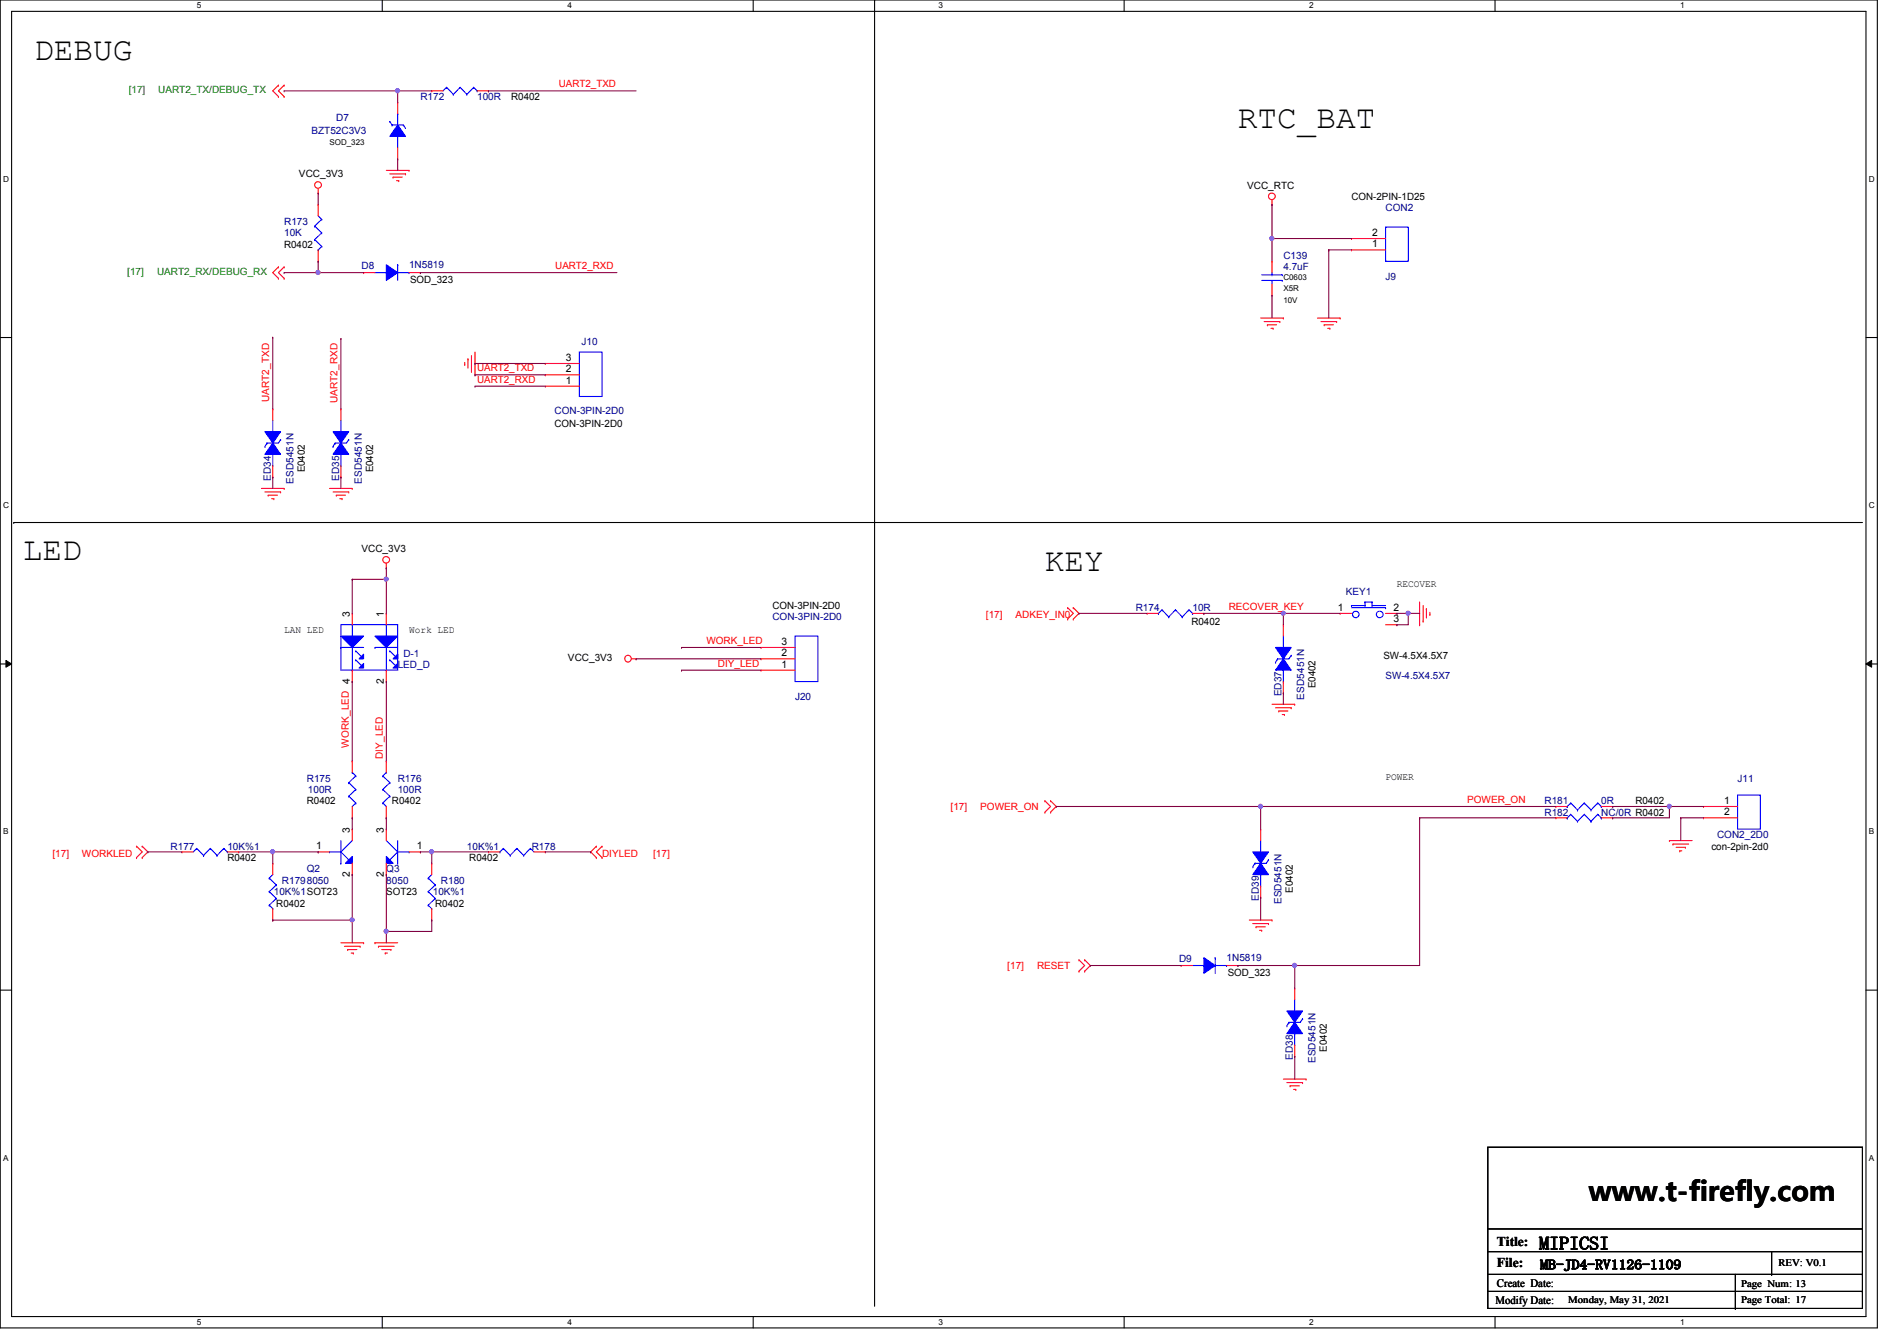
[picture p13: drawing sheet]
<svg xmlns="http://www.w3.org/2000/svg" width="297mm" height="210mm" viewBox="0 0 297 210" stroke-linecap="round" stroke-linejoin="round" font-family="sans-serif">
<defs><g id="words">
<g font-size="5.1">
<text x="5.4" y="9.4">DEBUG</text>
<text x="193.8" y="20.1">RTC_BAT</text>
<text x="3.6" y="87.7">LED</text>
<text x="163.6" y="89.5">KEY</text>
</g>
<text font-size="4.2" x="248.8" y="188">www.t-firefly.com</text>
<text font-size="2.8" x="241" y="195.6">MIPICSI</text>
<g font-size="2.1">
<text x="234.4" y="195">Title:</text>
<text x="234.4" y="198.2">File:</text>
<text x="241.2" y="198.7">MB-JD4-RV1126-1109</text>
</g>
<g font-size="1.8">
<text x="234.4" y="201.5">Create Date:</text>
<text x="234.2" y="204.1">Modify Date:</text>
</g>
<g font-size="1.6" fill="#008000">
<text x="20.1" y="14.6">[17]</text>
<text x="24.8" y="14.6">UART2_TX/DEBUG_TX</text>
<text x="19.9" y="43.1">[17]</text>
<text x="24.6" y="43.1">UART2_RX/DEBUG_RX</text>
</g>
<g font-size="1.6" fill="#000080">
<text x="65.8" y="15.7">R172</text>
<text x="74.7" y="15.7">100R</text>
<text x="48.8" y="21">BZT52C3V3</text>
<text x="52.7" y="18.9">D7</text>
<text x="44.5" y="35.2">R173</text>
<text x="217" y="33.1">CON2</text>
<text x="44.5" y="37">10K</text>
<text x="64" y="42">1N5819</text>
<text x="201" y="40.6">C139</text>
<text x="56.6" y="42.2">D8</text>
<text x="201" y="42.3">4.7uF</text>
<text x="217" y="43.8">J9</text>
<text x="91.1" y="54.1">J10</text>
<text x="86.8" y="64.7">CON-3PIN-2D0</text>
<text x="42.4" y="75.2" transform="rotate(-90 42.4 75.2)">ED34</text>
<text x="46" y="75.7" transform="rotate(-90 46 75.7)">ESD5451N</text>
<text x="53.1" y="75.2" transform="rotate(-90 53.1 75.2)">ED35</text>
<text x="56.6" y="75.7" transform="rotate(-90 56.6 75.7)">ESD5451N</text>
<text x="177.8" y="95.7">R174</text>
<text x="186.7" y="95.7">10R</text>
<text x="210.7" y="93.2">KEY1</text>
<text x="120.9" y="97.1">CON-3PIN-2D0</text>
<text x="62.3" y="104.6">LED_D</text>
<text x="63.2" y="102.8">D-1</text>
<text x="217" y="106.3">SW-4.5X4.5X7</text>
<text x="124.5" y="109.6">J20</text>
<text x="200.7" y="109" transform="rotate(-90 200.7 109)">ED37</text>
<text x="204.2" y="109.5" transform="rotate(-90 204.2 109.5)">ESD5451N</text>
<text x="48" y="122.3">R175</text>
<text x="48.2" y="124.1">100R</text>
<text x="62.3" y="122.3">R176</text>
<text x="62.3" y="124.1">100R</text>
<text x="241.8" y="125.9">R181</text>
<text x="250.7" y="125.9">0R</text>
<text x="272.1" y="122.3">J11</text>
<text x="241.8" y="127.7">R182</text>
<text x="250.7" y="127.7">NC/0R R0402</text>
<text x="268.9" y="131.2">CON2_2D0</text>
<text x="26.7" y="133">R177</text>
<text x="35.6" y="133">10K%1</text>
<text x="48" y="136.6">Q2</text>
<text x="60.5" y="136.6">Q3</text>
<text x="73.1" y="133">10K%1</text>
<text x="83.3" y="133">R178</text>
<text x="42.9" y="140.1">10K%1SOT23</text>
<text x="44.2" y="138.3">R1798050</text>
<text x="60.5" y="138.3">8050</text>
<text x="67.8" y="140.1">10K%1</text>
<text x="69" y="138.3">R180</text>
<text x="197.1" y="141" transform="rotate(-90 197.1 141)">ED39</text>
<text x="200.7" y="141.5" transform="rotate(-90 200.7 141.5)">ESD5451N</text>
<text x="184.6" y="150.6">D9</text>
<text x="192.1" y="150.5">1N5819</text>
<text x="202.4" y="165.9" transform="rotate(-90 202.4 165.9)">ED38</text>
<text x="206" y="166.4" transform="rotate(-90 206 166.4)">ESD5451N</text>
</g>
<g font-size="1.6">
<text x="80" y="15.7">R0402</text>
<text x="46.8" y="27.8">VCC_3V3</text>
<text x="195.3" y="29.5">VCC_RTC</text>
<text x="211.6" y="31.3">CON-2PIN-1D25</text>
<text x="44.5" y="38.8">R0402</text>
<text x="214.8" y="38.7">1</text>
<text x="214.8" y="37">2</text>
<text x="64.2" y="44.3">SOD_323</text>
<text x="88.6" y="56.5">3</text>
<text x="88.6" y="58.3">2</text>
<text x="88.6" y="60.1">1</text>
<text x="86.8" y="66.9">CON-3PIN-2D0</text>
<text x="47.7" y="74" transform="rotate(-90 47.7 74)">E0402</text>
<text x="58.4" y="74" transform="rotate(-90 58.4 74)">E0402</text>
<text x="56.6" y="86.4">VCC_3V3</text>
<text x="120.9" y="95.3">CON-3PIN-2D0</text>
<text x="209.5" y="95.6">1</text>
<text x="218.2" y="95.6">2</text>
<text x="218.7" y="91.9">RECOVER</text>
<text x="44.5" y="99">LAN LED</text>
<text x="54.8" y="96.6" transform="rotate(-90 54.8 96.6)">3</text>
<text x="60.1" y="96.6" transform="rotate(-90 60.1 96.6)">1</text>
<text x="64" y="99">Work LED</text>
<text x="122.4" y="101">3</text>
<text x="186.6" y="97.8">R0402</text>
<text x="218.2" y="97.4">3</text>
<text x="60.1" y="107" transform="rotate(-90 60.1 107)">2</text>
<text x="88.9" y="103.5">VCC_3V3</text>
<text x="122.4" y="104.5">1</text>
<text x="122.4" y="102.7">2</text>
<text x="206" y="107.7" transform="rotate(-90 206 107.7)">E0402</text>
<text x="216.6" y="103.1">SW-4.5X4.5X7</text>
<text x="48" y="125.9">R0402</text>
<text x="61.4" y="125.9">R0402</text>
<text x="217" y="122.1">POWER</text>
<text x="256.1" y="125.9">R0402</text>
<text x="270" y="125.9">1</text>
<text x="54.8" y="130.3" transform="rotate(-90 54.8 130.3)">3</text>
<text x="60.1" y="130.3" transform="rotate(-90 60.1 130.3)">3</text>
<text x="270" y="127.6">2</text>
<text x="35.6" y="134.8">R0402</text>
<text x="49.5" y="133">1</text>
<text x="54.8" y="137.2" transform="rotate(-90 54.8 137.2)">2</text>
<text x="60.1" y="137.2" transform="rotate(-90 60.1 137.2)">2</text>
<text x="65.3" y="133">1</text>
<text x="73.5" y="134.8">R0402</text>
<text x="268" y="133">con-2pin-2d0</text>
<text x="43.3" y="141.9">R0402</text>
<text x="60.5" y="140.1">SOT23</text>
<text x="68.2" y="141.9">R0402</text>
<text x="202.4" y="139.7" transform="rotate(-90 202.4 139.7)">E0402</text>
<text x="192.2" y="152.7">SOD_323</text>
<text x="207.8" y="164.6" transform="rotate(-90 207.8 164.6)">E0402</text>
<text x="245.6" y="203.9">Monday, May 31, 2021</text>
<text x="272.6" y="201.4">Page Num: 13</text>
<text x="272.6" y="203.9">Page Total: 17</text>
<text x="278.5" y="198.2">REV: V0.1</text>
</g>
<g font-size="1.6" fill="#f00">
<text x="87.5" y="13.7">UART2_TXD</text>
<text x="86.9" y="42.1">UART2_RXD</text>
<text x="74.7" y="59.9">UART2_RXD</text>
<text x="74.7" y="58.1">UART2_TXD</text>
<text x="42.2" y="62.9" transform="rotate(-90 42.2 62.9)">UART2_TXD</text>
<text x="52.8" y="63.1" transform="rotate(-90 52.8 63.1)">UART2_RXD</text>
<text x="192.4" y="95.5">RECOVER_KEY</text>
<text x="110.6" y="100.8">WORK_LED</text>
<text x="154.4" y="96.7">[17]</text>
<text x="159" y="96.7">ADKEY_IN0</text>
<text x="112.4" y="104.4">DIY_LED</text>
<text x="54.6" y="117" transform="rotate(-90 54.6 117)">WORK_LED 4</text>
<text x="59.9" y="118.8" transform="rotate(-90 59.9 118.8)">DIY_LED</text>
<text x="229.7" y="125.7">POWER_ON</text>
<text x="148.8" y="126.8">[17]</text>
<text x="153.5" y="126.8">POWER_ON</text>
<text x="8.2" y="134.1">[17]</text>
<text x="12.8" y="134.1">WORKLED</text>
<text x="94.3" y="134.1">DIYLED</text>
<text x="102.3" y="134.1">[17]</text>
<text x="157.7" y="151.7">[17]</text>
<text x="162.4" y="151.7">RESET</text>
</g>
<g font-size="1.3">
<text x="30.8" y="1.3">5</text>
<text x="88.9" y="1.3">4</text>
<text x="146.9" y="1.3">3</text>
<text x="205" y="1.3">2</text>
<text x="263.1" y="1.3">1</text>
<text x="51.6" y="22.6">SOD_323</text>
<text x=".5" y="28.4">D</text>
<text x="292.6" y="28.4">D</text>
<text x="201" y="43.8">C0603</text>
<text x="201" y="45.6">X5R</text>
<text x="201" y="47.4">10V</text>
<text x=".5" y="79.5">C</text>
<text x="292.6" y="79.5">C</text>
<text x=".5" y="130.6">B</text>
<text x="292.6" y="130.6">B</text>
<text x=".5" y="181.7">A</text>
<text x="292.6" y="181.7">A</text>
<text x="30.8" y="207.4">5</text>
<text x="88.9" y="207.4">4</text>
<text x="146.9" y="207.4">3</text>
<text x="205" y="207.4">2</text>
<text x="263.1" y="207.4">1</text>
</g>
</g></defs>
<path d="M0 0h294v207.9h-294zM1.8 1.8h290.4v204.3h-290.4z" fill="none" stroke="#000" stroke-width=".17"/>
<g fill="#fff">
<path d="M30.8 .2h.7v1.4h-.7z"/>
<path d="M30.8 206.2h.7v1.4h-.7z"/>
</g>
<path d="M59.9 0v1.8M59.9 206.1v1.8" fill="none" stroke="#000" stroke-width=".17"/>
<g fill="#fff">
<path d="M88.9 .2h.6v1.4h-.6z"/>
<path d="M88.9 206.2h.6v1.4h-.6z"/>
</g>
<path d="M117.9 0v1.8M117.9 206.1v1.8" fill="none" stroke="#000" stroke-width=".17"/>
<g fill="#fff">
<path d="M146.9 .2h.7v1.4h-.7z"/>
<path d="M146.9 206.2h.7v1.4h-.7z"/>
</g>
<path d="M176 0v1.8M176 206.1v1.8" fill="none" stroke="#000" stroke-width=".17"/>
<g fill="#fff">
<path d="M205 .2h.7v1.4h-.7z"/>
<path d="M205 206.2h.7v1.4h-.7z"/>
</g>
<path d="M234.1 0v1.8M234.1 206.1v1.8" fill="none" stroke="#000" stroke-width=".17"/>
<g fill="#fff">
<path d="M263.1 .2h.7v1.4h-.7z"/>
<path d="M263.1 206.2h.7v1.4h-.7z"/>
<path d="M.5 27.3h.9v1.4h-.9z"/>
<path d="M292.6 27.3h.9v1.4h-.9z"/>
<path d="M.5 78.4h.9v1.4h-.9z"/>
<path d="M292.6 78.4h.9v1.4h-.9z"/>
</g>
<path d="M0 52.8h1.8M292.2 52.8h1.8" fill="none" stroke="#000" stroke-width=".17"/>
<g fill="#fff">
<path d="M.5 129.5h.8v1.4h-.8z"/>
<path d="M292.6 129.5h.9v1.4h-.9z"/>
</g>
<path d="M0 103.9h1.8M292.2 103.9h1.8" fill="none" stroke="#000" stroke-width=".17"/>
<path d="M.9 103.4l.9 .5-.9 .5zM292.2 103.9l.9-.5v1z" fill="#000"/>
<path d="M.9 103.4l.9 .5-.9 .5zM292.2 103.9l.9-.5v1z" fill="none" stroke="#000" stroke-width=".16"/>
<g fill="#fff">
<path d="M.5 180.5h.8v1.4h-.8z"/>
<path d="M292.6 180.5h.9v1.4h-.9z"/>
</g>
<g fill="none" stroke="#000" stroke-width=".17">
<path d="M136.9 0h.1M136.9 0v204.5M2.2 81.8h.1M2.2 81.8h289.4M0 155h1.8M292.2 155h1.8M233 179.6h58.6v25.2h-58.6zM233 192.4h58.6M233 195.9h58.6M233 199.5h58.6M271.7 199.5v5.3M277.4 199.5h.1"/>
<path d="M277.4 195.9v3.6M291.6 192.4h.1M291.6 195.9h.1M291.6 199.5h.1M233 202.1h58.6M271.7 204.8h.1M291.6 202.1h.1"/>
</g>
<g fill="none" stroke="#f00" stroke-width=".17">
<path d="M43.6 15.1h.1M43.6 13.3h.1M43.6 13.3l-.9 .9 .9 .9M44.5 15.1h.1M44.5 13.3h.1M44.5 13.3l-.9 .9 .9 .9M49.8 30.2h.1M49.8 29.5v.7M60.5 26.7h3.5M61 27.2h2.5M61.5 27.7h.1M61.5 27.7h1.5"/>
<path d="M62.1 28.3h.3M62.4 28.3h.1M63.5 27.2h.1M64 26.7h.1M199.2 32h.1M199.2 31.3v.7M211.6 39.1h.1M211.6 37.3h.1M211.6 39.1h5.4M211.6 37.3h5.4M43.6 43.6h.1M43.6 41.8h.1"/>
<path d="M43.6 41.8l-.9 .9 .9 .9M44.5 43.6h.1M44.5 41.8h.1M44.5 41.8l-.9 .9 .9 .9M72.8 57.1h.1M72.8 56.7v.4M73.3 56.2h.1M73.3 56.2v1.4M73.8 58.1h.1M73.8 55.7v2.4M74.4 58.7h.1M74.4 55.1v3.6"/>
<path d="M197.4 49.8h3.6M197.9 50.3h2.5M198.5 50.8h.1M198.5 50.8h1.4M199 51.4h.3M199.3 51.4h.1M200.4 50.3h.1M201 49.8h.1M206.3 49.8h3.5M206.8 50.3h2.5M207.3 50.8h.1M207.3 50.8h1.5"/>
<path d="M207.9 51.4h.3M208.2 51.4h.1M209.3 50.3h.1M209.8 49.8h.1M40.9 76.5h3.6M41.5 77h2.4M42 77.5h.1M42 77.5h1.4M42.5 78.1h.4M42.9 78.1h.1M43.9 77h.1M44.5 76.5h.1"/>
<path d="M51.6 76.5h3.6M52.2 77h2.4M52.7 77.5h.1M52.7 77.5h1.4M53.2 78.1h.3M53.5 78.1h.1M54.6 77h.1M55.2 76.5h.1M60.5 88.9h.1M60.5 88.2v.7M167.2 95.1h.1M167.2 96.9h.1"/>
<path d="M167.2 95.1l.9 .9-.9 .9M168.1 96.9h.1M168.1 95.1h.1M168.1 95.1l.8 .9-.8 .9M222.3 97.8h.1M222.3 94.2v3.6M222.8 97.2h.1M222.8 94.8v2.4M223.3 95.3h.1M223.3 95.3v1.4M223.9 96.2h.1M223.9 95.8v.4"/>
<path d="M60.5 119.1h.1M60.5 119.1v1.8M98.9 103.1h.7M99.6 103.1h.1M199.2 110.2h3.5M199.7 110.8h2.5M200.2 111.3h.1M200.2 111.3h1.5M200.8 111.8h.3M201.1 111.8h.1M202.2 110.8h.1M202.7 110.2h.1"/>
<path d="M21.4 134.2h.1M21.4 132.5h.1M21.4 132.5l.9 .8-.9 .9M22.3 132.5h.1M22.3 134.2h.1M22.3 132.5l.9 .8-.9 .9M60.5 128h.1M60.5 126.2v1.8M93.4 132.5h.1M93.4 134.2h.1M93.4 132.5l-.9 .8 .9 .9M94.3 134.2h.1"/>
<path d="M94.3 132.5h.1M94.3 132.5l-.9 .8 .9 .9M163.6 125.3h.1M163.6 127.1h.1M163.6 125.3l.9 .9-.9 .9M164.5 127.1h.1M164.5 125.3h.1M164.5 125.3l.9 .9-.9 .9M261.4 131.6h.1M261.4 131.6h3.6M262 132.1h.1M262 132.1h2.4"/>
<path d="M262.5 132.6h1.4M263 133.2h.1M263 133.2h.4M263.9 132.6h.1M53.4 147.6h3.5M53.9 148.1h2.5M54.4 148.6h.1M54.4 148.6h1.5M55 149.2h.3M55.3 149.2h.1M56.4 148.1h.1M56.9 147.6h.1"/>
<path d="M58.7 147.6h.1M58.7 147.6h3.6M59.3 148.1h.1M59.3 148.1h2.4M59.8 148.6h1.4M60.3 149.2h.1M60.3 149.2h.4M61.2 148.6h.1M168.9 150.2h.1M168.9 152h.1M168.9 150.2l.9 .9-.9 .9M169.8 152h.1"/>
<path d="M169.8 150.2h.1M169.8 150.2l.9 .9-.9 .9M195.6 144h3.6M196.2 144.6h2.4M196.7 145.1h.1M196.7 145.1h1.4M197.2 145.6h.4M197.6 145.6h.1M198.6 144.6h.1M199.2 144h.1M201 168.9h3.5M201.5 169.5h2.5"/>
<path d="M202 170h.1M202 170h1.5M202.6 170.5h.3M202.9 170.5h.1M204 169.5h.1M204.5 168.9h.1"/>
<circle cx="49.8" cy="29" r=".52"/>
<circle cx="199.2" cy="30.7" r=".52"/>
<circle cx="60.5" cy="87.6" r=".52"/>
<circle cx="98.3" cy="103.1" r=".52"/>
</g>
<g fill="none" stroke="#00f" stroke-width=".17">
<path d="M217 35.6h3.5v5.3h-3.5zM59.9 125.7h.1M59.9 123.6h.1M59.9 121.5h.1M59.9 125.7l.6 .5M59.9 123.6l1.1 1M59.9 121.5l1.1 1M60.5 120.9h.1M60.5 120.9l-.6 .6M60.5 131.6l1.8 1.7M61 124.6h.1M61 122.5h.1"/>
<path d="M61 134.6h.1M61 124.6l-1.1 1.1M61 122.5l-1.1 1.1M62.3 133.3h.1M62.3 135.1h.1M62.3 133.3l-1.3 1.3M62.3 131.6v3.5M62.3 133.3h1.7M64 133.3h.1"/>
</g>
<path d="M60.5 134.1l1 1h-1z" fill-rule="evenodd" fill="#00f"/>
<g fill="none" stroke="#00f" stroke-width=".17">
<path d="M61 19h.1M61 19l.4 .6M61.4 19.6h.1M61.4 19.6h1.8M62.3 17.8h.1M62.3 17.8v1.8M63.2 19.6h.1M63.2 19.6l.3 .5M62.3 21.3h.1M62.3 21.3v1.8M197.6 43.9h3.2M197.6 43h3.2"/>
<path d="M199.2 43h.1M199.2 43.9h.1M199.2 42.7v.3M199.2 43.9v.5M200.8 43.9h.1M200.8 43h.1M124.5 99.6h3.6v7.1h-3.6zM30.8 132.8h.1M30.8 132.8l-.5 .5M30.8 132.8l1.1 1.1M31.9 133.9h.1M32.9 132.8h.1"/>
<path d="M32.9 132.8l-1 1.1M32.9 132.8l1.1 1.1M34 133.9h.1M35 132.8h.1M35 132.8l-1 1.1M35 132.8l.6 .5M35.6 133.3h.1M42.2 137.5h.1M42.2 139.6h.1M42.2 137.5l1.1 1M42.2 139.6l1.1 1M42.7 136.9l-.5 .6"/>
<path d="M43.3 138.5h.1M43.3 138.5l-1.1 1.1M60.5 134.1l1 1h-1zM245.4 128h.1M245.4 126.2h.1M246 127.5h.1M246 125.7h.1M246 127.5l1 1.1M246 127.5l-.6 .5M246 125.7l1 1.1M246 125.7l-.6 .5M247 128.6h.1"/>
<path d="M247 126.8h.1M248.1 127.5h.1M248.1 125.7h.1M248.1 127.5l1 1.1M248.1 127.5l-1.1 1.1M248.1 125.7l1 1.1M248.1 125.7l-1.1 1.1M249.1 128.6h.1M249.1 126.8h.1M250.2 127.5h.1M250.2 125.7h.1M250.2 127.5l.5 .5"/>
<path d="M250.2 127.5l-1.1 1.1M250.2 125.7l.5 .5M250.2 125.7l-1.1 1.1M250.7 128h.1M250.7 126.2h.1M272.1 124.5h3.5v5.3h-3.5zM42.2 141.7h.1M42.2 141.7l.5 .5M42.7 142.2h.1M43.3 140.6h.1M43.3 140.6l-1.1 1.1"/>
</g>
<g fill="none" stroke="#f00" stroke-width=".17">
<path d="M199.2 40.9h.1M199.2 46.2h.1M199.2 40.9v1.8M199.2 44.4v1.8M119.2 104.9h.1M119.2 103.1h.1M119.2 101.3h.1M119.2 104.9h5.3M119.2 103.1h5.3M119.2 101.3h5.3M28.5 133.3h.1M28.5 133.3h1.8"/>
<path d="M35.6 133.3h1.8M37.4 133.3h.1M42.7 135.1h.1M42.7 135.1v1.8M60.5 136.9h.1M60.5 129.8h.1M60.5 129.8v1.8M60.5 135.1v1.8M64 133.3h1.8M65.8 133.3h.1M243.6 128h.1M243.6 126.2h.1"/>
<path d="M243.6 128h1.8M243.6 126.2h1.8M250.7 128h1.8M250.7 126.2h1.8M252.5 128h.1M252.5 126.2h.1M266.7 126.2h.1M266.7 128h.1M266.7 128h5.4M266.7 126.2h5.4M42.7 144h.1M42.7 142.2v1.8"/>
</g>
<path d="M62.3 19.6l1.2 1.7h-2.5z" fill-rule="evenodd" fill="#00f"/>
<path d="M62.3 19.6l1.2 1.7h-2.5zM201 99.6v1.7M200.1 103.1h.1M200.1 103.1h1.7M201 101.3h.1M201 106.7h.1M201 104.9v1.8" fill="none" stroke="#00f" stroke-width=".17"/>
<path d="M62.3 16h.1M62.3 16v1.8M62.3 24.9h.1M62.3 23.1v1.8" fill="none" stroke="#f00" stroke-width=".17"/>
<path d="M199.7 101.3h2.5l-1.2 1.8z" fill-rule="evenodd" fill="#00f"/>
<path d="M199.7 101.3h2.5l-1.2 1.8zM199.7 103.7h.1M200.1 103.1l-.4 .6M202.2 102.6h.1M202.2 102.6l-.4 .5" fill="none" stroke="#00f" stroke-width=".17"/>
<path d="M201 103.1l1.2 1.8h-2.5z" fill-rule="evenodd" fill="#00f"/>
<path d="M201 103.1l1.2 1.8h-2.5zM196.5 135.1h.1M196.5 135.1h1.8M197.4 133.3h.1M197.4 138.7h.1M197.4 131.6v1.7M197.4 136.9v1.8" fill="none" stroke="#00f" stroke-width=".17"/>
<path d="M201 97.8h.1M201 97.8v1.8M201 108.5h.1M201 106.7v1.8" fill="none" stroke="#f00" stroke-width=".17"/>
<path d="M196.2 133.3h2.4l-1.2 1.8z" fill-rule="evenodd" fill="#00f"/>
<path d="M196.2 133.3h2.4l-1.2 1.8zM196.2 135.7h.1M196.5 135.1l-.3 .6M198.6 134.6h.1M198.6 134.6l-.3 .5" fill="none" stroke="#00f" stroke-width=".17"/>
<path d="M197.4 135.1l1.2 1.8h-2.4z" fill-rule="evenodd" fill="#00f"/>
<g fill="none" stroke="#00f" stroke-width=".17">
<path d="M69.9 13.7h.1M69.9 13.7l-.5 .5M69.9 13.7l1.1 1.1M71 14.8h.1M72 13.7h.1M72 13.7l-1 1.1M72 13.7l1.1 1.1M73.1 14.8h.1M74.2 13.7h.1M74.2 13.7l-1.1 1.1M74.2 13.7l.5 .5M74.7 14.2h.1"/>
<path d="M49.3 35.4h.1M49.3 37.5h.1M49.3 35.4l1.1 1M49.3 37.5l1.1 1.1M49.8 39.1h.1M49.8 33.8l.6 .5M50.4 34.3h.1M50.4 36.4h.1M50.4 38.6h.1M50.4 34.3l-1.1 1.1M50.4 36.4l-1.1 1.1M50.4 38.6l-.6 .5"/>
<path d="M90.7 55.1h3.6v7h-3.6zM67.1 137.5h.1M67.1 139.6h.1M67.1 137.5l1.1 1M67.1 139.6l1.1 1M67.6 136.9l-.5 .6M68.2 138.5h.1M68.2 138.5l-1.1 1.1M197.4 135.1l1.2 1.8h-2.4zM67.1 141.7h.1M67.1 141.7l.5 .5M67.6 142.2h.1"/>
<path d="M68.2 140.6h.1M68.2 140.6l-1.1 1.1M202.7 158.2h.1M202.7 156.5v1.7M201.8 160h.1M201.8 160h1.8M202.7 163.6h.1M202.7 161.8v1.8"/>
</g>
<g fill="none" stroke="#f00" stroke-width=".17">
<path d="M67.6 14.2h.1M67.6 14.2h1.8M74.7 14.2h1.8M76.5 14.2h.1M49.8 32h.1M49.8 32v1.8M49.8 39.1v1.8M49.8 40.9h.1M85.4 56.9h.1M85.4 58.7h.1M85.4 56.9h5.3M85.4 58.7h5.3"/>
<path d="M85.4 60.5h.1M85.4 60.5h5.3M67.6 135.1h.1M67.6 135.1v1.8M197.4 129.8h.1M197.4 129.8v1.8M197.4 138.7v1.8M67.6 144h.1M67.6 142.2v1.8M197.4 140.5h.1"/>
</g>
<path d="M201.5 158.2h2.5l-1.3 1.8z" fill-rule="evenodd" fill="#00f"/>
<path d="M201.5 158.2h2.5l-1.3 1.8zM204 159.5h.1M204 159.5l-.4 .5M201.5 160.6h.1M201.8 160l-.3 .6" fill="none" stroke="#00f" stroke-width=".17"/>
<path d="M202.7 160l1.3 1.8h-2.5z" fill-rule="evenodd" fill="#00f"/>
<g fill="none" stroke="#00f" stroke-width=".17">
<path d="M181.4 96h.1M181.9 95.5h.1M181.9 95.5l-.5 .5M181.9 95.5l1.1 1.1M183 96.6h.1M184.1 95.5h.1M184.1 95.5l-1.1 1.1M184.1 95.5l1 1.1M185.1 96.6h.1M186.2 95.5h.1M186.2 95.5l-1.1 1.1M186.2 95.5l.5 .5"/>
<path d="M186.7 96h.1M186.7 151.1h1.8M188.5 151.1h.1M190.3 149.9h.1M190.3 149.9v2.5M190.3 151.1h1.8M192.1 151.1h.1M202.7 160l1.3 1.8h-2.5z"/>
</g>
<path d="M179.6 96h.1M179.6 96h1.8M186.7 96h1.8M188.5 96h.1M202.7 154.7h.1M202.7 154.7v1.8M202.7 165.4h.1M202.7 163.6v1.8" fill="none" stroke="#f00" stroke-width=".17"/>
<path d="M188.5 149.9l1.8 1.2-1.8 1.3z" fill-rule="evenodd" fill="#00f"/>
<path d="M188.5 149.9l1.8 1.2-1.8 1.3z" fill="none" stroke="#00f" stroke-width=".17"/>
<path d="M185 151.1h.1M185 151.1h1.7M192.1 151.1h1.7M193.8 151.1h.1" fill="none" stroke="#f00" stroke-width=".17"/>
<path d="M58.7 99.6h3.6l-1.8 1.7z" fill="#00f"/>
<path d="M58.7 99.6h3.6l-1.8 1.7z" fill="none" stroke="#00f" stroke-width=".17"/>
<path d="M62.3 102.4v.7h-.8z" fill="#00f"/>
<path d="M62.3 102.4v.7h-.8z" fill="none" stroke="#00f" stroke-width=".17"/>
<path d="M61.5 104.6l.8-.8v.8z" fill="#00f"/>
<path d="M60.5 99.6h.1M60.5 97.8v1.8M58.7 101.3h.1M58.7 101.3h3.6M60.5 104.9h.1M60.5 101.3v3.6M61 101.9h.1M61 103.3h.1M61 101.9l.9 .9M61 103.3l.9 .9M61.5 104.6l.8-.8v.8z" fill="none" stroke="#00f" stroke-width=".17"/>
<path d="M56.9 102.4v.7h-.7z" fill="#00f"/>
<path d="M55.2 99.6h.1M55.2 97.8v1.8M56.9 102.4v.7h-.7z" fill="none" stroke="#00f" stroke-width=".17"/>
<path d="M53.4 99.6h3.5l-1.7 1.7z" fill="#00f"/>
<path d="M53.4 99.6h3.5l-1.7 1.7zM53.4 101.3h.1M53.4 101.3h3.5M55.2 104.9h.1M55.2 101.3v3.6M55.7 103.3h.1M55.7 101.9h.1M55.7 103.3l.9 .9M55.7 101.9l.9 .9" fill="none" stroke="#00f" stroke-width=".17"/>
<path d="M56.2 104.6l.7-.8v.8z" fill="#00f"/>
<g fill="none" stroke="#00f" stroke-width=".17">
<path d="M52.5 69.3h.1M52.5 69.3h1.8M53.4 67.6h.1M53.4 72.9h.1M53.4 65.8v1.8M53.4 71.1v1.8M53.4 97.8h8.9v7.1h-8.9zM56.2 104.6l.7-.8v.8zM78.3 133.3h.1M78.8 132.8h.1M78.8 132.8l1.1 1.1M78.8 132.8l-.5 .5"/>
<path d="M79.9 133.9h.1M80.9 132.8h.1M80.9 132.8l1.1 1.1M80.9 132.8l-1 1.1M82 133.9h.1M83.1 132.8h.1M83.1 132.8l.5 .5M83.1 132.8l-1.1 1.1"/>
</g>
<path d="M55.2 96h.1M55.2 96v1.8M60.5 96h.1M60.5 96v1.8M55.2 106.7h.1M55.2 104.9v1.8M60.5 106.7h.1M60.5 104.9v1.8M76.5 133.3h.1M76.5 133.3h1.8M83.6 133.3h1.8M85.4 133.3h.1" fill="none" stroke="#f00" stroke-width=".17"/>
<path d="M52.2 67.6h2.4l-1.2 1.7z" fill-rule="evenodd" fill="#00f"/>
<path d="M52.2 67.6h2.4l-1.2 1.7zM52.2 69.9h.1M52.5 69.3l-.3 .6M54.6 68.8h.1M54.6 68.8l-.3 .5" fill="none" stroke="#00f" stroke-width=".17"/>
<path d="M53.4 69.3l1.2 1.8h-2.4z" fill-rule="evenodd" fill="#00f"/>
<path d="M53.4 69.3l1.2 1.8h-2.4zM51.6 133.3h.1M51.6 133.3h1.8M53.4 133.3h.1M53.4 135.1h.1M53.4 133.3l1.2 1.3M53.4 131.6v3.5M54.6 134.6h.1M55.2 131.6l-1.8 1.7" fill="none" stroke="#00f" stroke-width=".17"/>
<path d="M53.4 64h.1M53.4 74.7h.1M53.4 64v1.8M53.4 72.9v1.8" fill="none" stroke="#f00" stroke-width=".17"/>
<path d="M54.6 134.6l.6-.5v1h-1.1z" fill-rule="evenodd" fill="#00f"/>
<path d="M58.7 42.7h1.8M60.5 42.7h.1M62.3 41.4h.1M62.3 41.4v2.5M62.3 42.7h1.7M64 42.7h.1M54.6 134.6l.6-.5v1h-1.1z" fill="none" stroke="#00f" stroke-width=".17"/>
<path d="M49.8 133.3h.1M49.8 133.3h1.8M55.2 136.9h.1M55.2 129.8h.1M55.2 129.8v1.8M55.2 135.1v1.8" fill="none" stroke="#f00" stroke-width=".17"/>
<path d="M60.5 41.4l1.8 1.3-1.8 1.2z" fill-rule="evenodd" fill="#00f"/>
<g fill="none" stroke="#00f" stroke-width=".17">
<path d="M60.5 41.4l1.8 1.3-1.8 1.2zM41.8 69.3h.1M41.8 69.3h1.8M42.7 67.6h.1M42.7 72.9h.1M42.7 65.8v1.8M42.7 71.1v1.8M211.6 94.8h.1M211.6 94.8h2.1M211.6 95.1h5.4M213.7 94.2h.1M213.7 94.8h.1"/>
<path d="M213.7 94.2h1.1M213.7 94.2v.6M214.8 94.2h.1M214.8 94.8h.1M214.8 94.2v.6M214.8 94.8h2.2M217 95.1h.1M54.6 124.6h.1M54.6 122.5h.1M54.6 124.6l1.1 1.1M54.6 122.5l1.1 1.1M55.2 120.9h.1"/>
<path d="M55.2 120.9l.5 .6M55.7 125.7h.1M55.7 123.6h.1M55.7 121.5h.1M55.7 125.7l-.5 .5M55.7 123.6l-1.1 1M55.7 121.5l-1.1 1"/>
<circle cx="212.3" cy="96.2" r=".51"/>
<circle cx="216" cy="96.2" r=".52"/>
</g>
<g fill="none" stroke="#f00" stroke-width=".17">
<path d="M56.9 42.7h.1M56.9 42.7h1.8M64 42.7h1.8M65.8 42.7h.1M209.8 96h.1M209.8 96h1.8M217 96h1.7M217 97.8h1.7M218.7 97.8h.1M218.7 96h.1M55.2 119.1h.1M55.2 119.1v1.8"/>
<path d="M55.2 128h.1M55.2 126.2v1.8"/>
</g>
<path d="M41.5 67.6h2.4l-1.2 1.7z" fill-rule="evenodd" fill="#00f"/>
<path d="M41.5 67.6h2.4l-1.2 1.7zM41.5 69.9h.1M41.8 69.3l-.3 .6M43.9 68.8h.1M43.9 68.8l-.3 .5" fill="none" stroke="#00f" stroke-width=".17"/>
<path d="M42.7 69.3l1.2 1.8h-2.4z" fill-rule="evenodd" fill="#00f"/>
<path d="M42.7 69.3l1.2 1.8h-2.4z" fill="none" stroke="#00f" stroke-width=".17"/>
<path d="M42.7 64h.1M42.7 74.7h.1M42.7 64v1.8M42.7 72.9v1.8" fill="none" stroke="#f00" stroke-width=".17"/>
<path d="M168.9 96h.1M168.9 96h10.7M201 96h.1M201 96h8.8M201 108.5h.1M201 108.5v1.7" fill="none" stroke="#800040" stroke-width=".17"/>
<circle cx="200.9" cy="96" r=".32" fill="#f0f"/>
<circle cx="200.9" cy="96" r=".32" fill="none" stroke="#f0f" stroke-width=".17"/>
<g fill="none" stroke="#800040" stroke-width=".17">
<path d="M44.5 14.2h.1M44.5 14.2h17.8M42.7 52.8h.1M42.7 52.8v11.2M53.4 53h.1M53.4 53v11M74.4 56.9h.1M74.4 58.7h.1M74.4 56.9h11M74.4 58.7h11M42.7 74.7h.1M42.7 74.7v1.8"/>
<path d="M53.4 74.7h.1M53.4 74.7v1.8M74.4 60.5h.1M74.4 60.5h11M188.5 96h.1M188.5 96h12.5M201 96h.1M201 96v1.8"/>
</g>
<circle cx="62.2" cy="14.2" r=".32" fill="#f0f"/>
<circle cx="62.2" cy="14.2" r=".32" fill="none" stroke="#f0f" stroke-width=".17"/>
<path d="M49.8 42.7h.1M49.8 42.7h7.1" fill="none" stroke="#800040" stroke-width=".17"/>
<circle cx="49.8" cy="42.6" r=".32" fill="#f0f"/>
<circle cx="49.8" cy="42.6" r=".32" fill="none" stroke="#f0f" stroke-width=".17"/>
<g fill="none" stroke="#800040" stroke-width=".17">
<path d="M62.3 14.2h.1M62.3 14.2h5.3M62.3 14.2v1.8M76.5 14.2h.1M76.5 14.2h23.1M49.8 30.2h.1M49.8 30.2v1.8M62.3 24.9h.1M62.3 24.9v1.8M44.5 42.7h.1M49.8 40.9h.1M49.8 40.9v1.8h-5.3"/>
<path d="M65.8 42.7h.1M65.8 42.7h30.8M218.7 96h.1M218.7 97.8h.1M218.7 96h3.6M220.5 96h.1M220.5 96v1.8h-1.8M165.4 126.2h.1M165.4 126.2h32M197.4 126.2h.1M197.4 126.2v3.6M197.4 140.5h.1"/>
<path d="M197.4 140.5v3.5"/>
</g>
<circle cx="220.5" cy="96" r=".32" fill="#f0f"/>
<circle cx="220.5" cy="96" r=".32" fill="none" stroke="#f0f" stroke-width=".17"/>
<path d="M170.7 151.1h.1M170.7 151.1h14.3M202.7 151.1h.1M202.7 151.1h19.6M202.7 165.4h.1M202.7 165.4v3.5" fill="none" stroke="#800040" stroke-width=".17"/>
<circle cx="202.7" cy="151.1" r=".32" fill="#f0f"/>
<circle cx="202.7" cy="151.1" r=".32" fill="none" stroke="#f0f" stroke-width=".17"/>
<path d="M199.2 32h.1M199.2 32v5.3M208.1 39.1h.1M208.1 39.1h3.5M208.1 39.1v10.7M252.5 126.2h.1M252.5 126.2h8.9M202.7 151.1h.1M202.7 151.1v3.6" fill="none" stroke="#800040" stroke-width=".17"/>
<circle cx="261.4" cy="126.2" r=".32" fill="#f0f"/>
<circle cx="261.4" cy="126.2" r=".32" fill="none" stroke="#f0f" stroke-width=".17"/>
<path d="M197.4 126.2h.1M197.4 126.2h46.2M252.5 128h.1M261.4 126.2h.1M261.4 126.2v1.8h-8.9M261.4 126.2h5.3M263.2 128h.1M263.2 128h3.5M263.2 128v3.6" fill="none" stroke="#800040" stroke-width=".17"/>
<circle cx="197.4" cy="126.2" r=".32" fill="#f0f"/>
<circle cx="197.4" cy="126.2" r=".32" fill="none" stroke="#f0f" stroke-width=".17"/>
<path d="M199.2 37.3h.1M199.2 37.3v3.6M199.2 37.3h12.4M199.2 46.2h.1M199.2 46.2v3.6M222.3 128h.1M222.3 128h21.3" fill="none" stroke="#800040" stroke-width=".17"/>
<circle cx="199.2" cy="37.3" r=".32" fill="#f0f"/>
<circle cx="199.2" cy="37.3" r=".32" fill="none" stroke="#f0f" stroke-width=".17"/>
<path d="M55.2 90.7h.1M55.2 90.7h5.3M193.8 151.1h.1M193.8 151.1h8.9" fill="none" stroke="#800040" stroke-width=".17"/>
<circle cx="60.5" cy="90.7" r=".32" fill="#f0f"/>
<circle cx="60.5" cy="90.7" r=".32" fill="none" stroke="#f0f" stroke-width=".17"/>
<path d="M60.5 90.7h.1M60.5 90.7v5.3M65.8 133.3h.1M65.8 133.3h10.7M67.6 133.3h.1M60.5 145.8h.1M60.5 145.8v1.8" fill="none" stroke="#800040" stroke-width=".17"/>
<circle cx="67.6" cy="133.3" r=".32" fill="#f0f"/>
<circle cx="67.6" cy="133.3" r=".32" fill="none" stroke="#f0f" stroke-width=".17"/>
<path d="M60.5 136.9h.1M60.5 136.9v8.9M67.6 144h.1M67.6 144v1.8" fill="none" stroke="#800040" stroke-width=".17"/>
<circle cx="60.5" cy="145.8" r=".32" fill="#f0f"/>
<circle cx="60.5" cy="145.8" r=".32" fill="none" stroke="#f0f" stroke-width=".17"/>
<path d="M37.4 133.3h5.3M42.7 133.3h.1M55.2 136.9h.1M55.2 136.9v7.1" fill="none" stroke="#800040" stroke-width=".17"/>
<circle cx="42.7" cy="133.3" r=".32" fill="#f0f"/>
<circle cx="42.7" cy="133.3" r=".32" fill="none" stroke="#f0f" stroke-width=".17"/>
<g fill="none" stroke="#800040" stroke-width=".17">
<path d="M55.2 90.7h.1M55.2 90.7v5.3M60.5 88.9h.1M60.5 88.9v1.8M55.2 106.7h.1M55.2 106.7v12.4M60.5 106.7h.1M60.5 106.7v12.4M42.7 133.3h.1M42.7 133.3v1.8M42.7 133.3h7.1M49.8 133.3h.1"/>
<path d="M55.2 128h.1M55.2 128v1.8M60.5 128h.1M60.5 128v1.8M67.6 133.3h.1M67.6 133.3v1.8M42.7 144h.1M42.7 144h12.5M55.2 144h.1M55.2 144v3.6M60.5 145.8h.1M60.5 145.8h7.1"/>
</g>
<circle cx="55.1" cy="144" r=".32" fill="#f0f"/>
<circle cx="55.1" cy="144" r=".32" fill="none" stroke="#f0f" stroke-width=".17"/>
<path d="M99.6 103.1h.1M99.6 103.1h19.6M106.7 104.9h.1M106.7 101.3h.1M106.7 104.9h12.5M106.7 101.3h12.5M23.2 133.3h.1M23.2 133.3h5.3M85.4 133.3h7.1M92.5 133.3h.1M222.3 128h.1M222.3 128v23.1" fill="none" stroke="#800040" stroke-width=".17"/>
<circle cx="200.9" cy="96" r=".32" fill="#f0f"/>
<circle cx="200.9" cy="96" r=".32" fill="none" stroke="#f0f" stroke-width=".17"/>
<circle cx="62.2" cy="14.2" r=".32" fill="#f0f"/>
<circle cx="62.2" cy="14.2" r=".32" fill="none" stroke="#f0f" stroke-width=".17"/>
<circle cx="49.8" cy="42.6" r=".32" fill="#f0f"/>
<circle cx="49.8" cy="42.6" r=".32" fill="none" stroke="#f0f" stroke-width=".17"/>
<circle cx="220.5" cy="96" r=".32" fill="#f0f"/>
<circle cx="220.5" cy="96" r=".32" fill="none" stroke="#f0f" stroke-width=".17"/>
<circle cx="202.7" cy="151.1" r=".32" fill="#f0f"/>
<circle cx="202.7" cy="151.1" r=".32" fill="none" stroke="#f0f" stroke-width=".17"/>
<circle cx="261.4" cy="126.2" r=".32" fill="#f0f"/>
<circle cx="261.4" cy="126.2" r=".32" fill="none" stroke="#f0f" stroke-width=".17"/>
<circle cx="197.4" cy="126.2" r=".32" fill="#f0f"/>
<circle cx="197.4" cy="126.2" r=".32" fill="none" stroke="#f0f" stroke-width=".17"/>
<circle cx="199.2" cy="37.3" r=".32" fill="#f0f"/>
<circle cx="199.2" cy="37.3" r=".32" fill="none" stroke="#f0f" stroke-width=".17"/>
<circle cx="60.5" cy="90.7" r=".32" fill="#f0f"/>
<circle cx="60.5" cy="90.7" r=".32" fill="none" stroke="#f0f" stroke-width=".17"/>
<circle cx="67.6" cy="133.3" r=".32" fill="#f0f"/>
<circle cx="67.6" cy="133.3" r=".32" fill="none" stroke="#f0f" stroke-width=".17"/>
<circle cx="60.5" cy="145.8" r=".32" fill="#f0f"/>
<circle cx="60.5" cy="145.8" r=".32" fill="none" stroke="#f0f" stroke-width=".17"/>
<circle cx="42.7" cy="133.3" r=".32" fill="#f0f"/>
<circle cx="42.7" cy="133.3" r=".32" fill="none" stroke="#f0f" stroke-width=".17"/>
<circle cx="55.1" cy="144" r=".32" fill="#f0f"/>
<circle cx="55.1" cy="144" r=".32" fill="none" stroke="#f0f" stroke-width=".17"/>
<use href="#words"/>
</svg>
